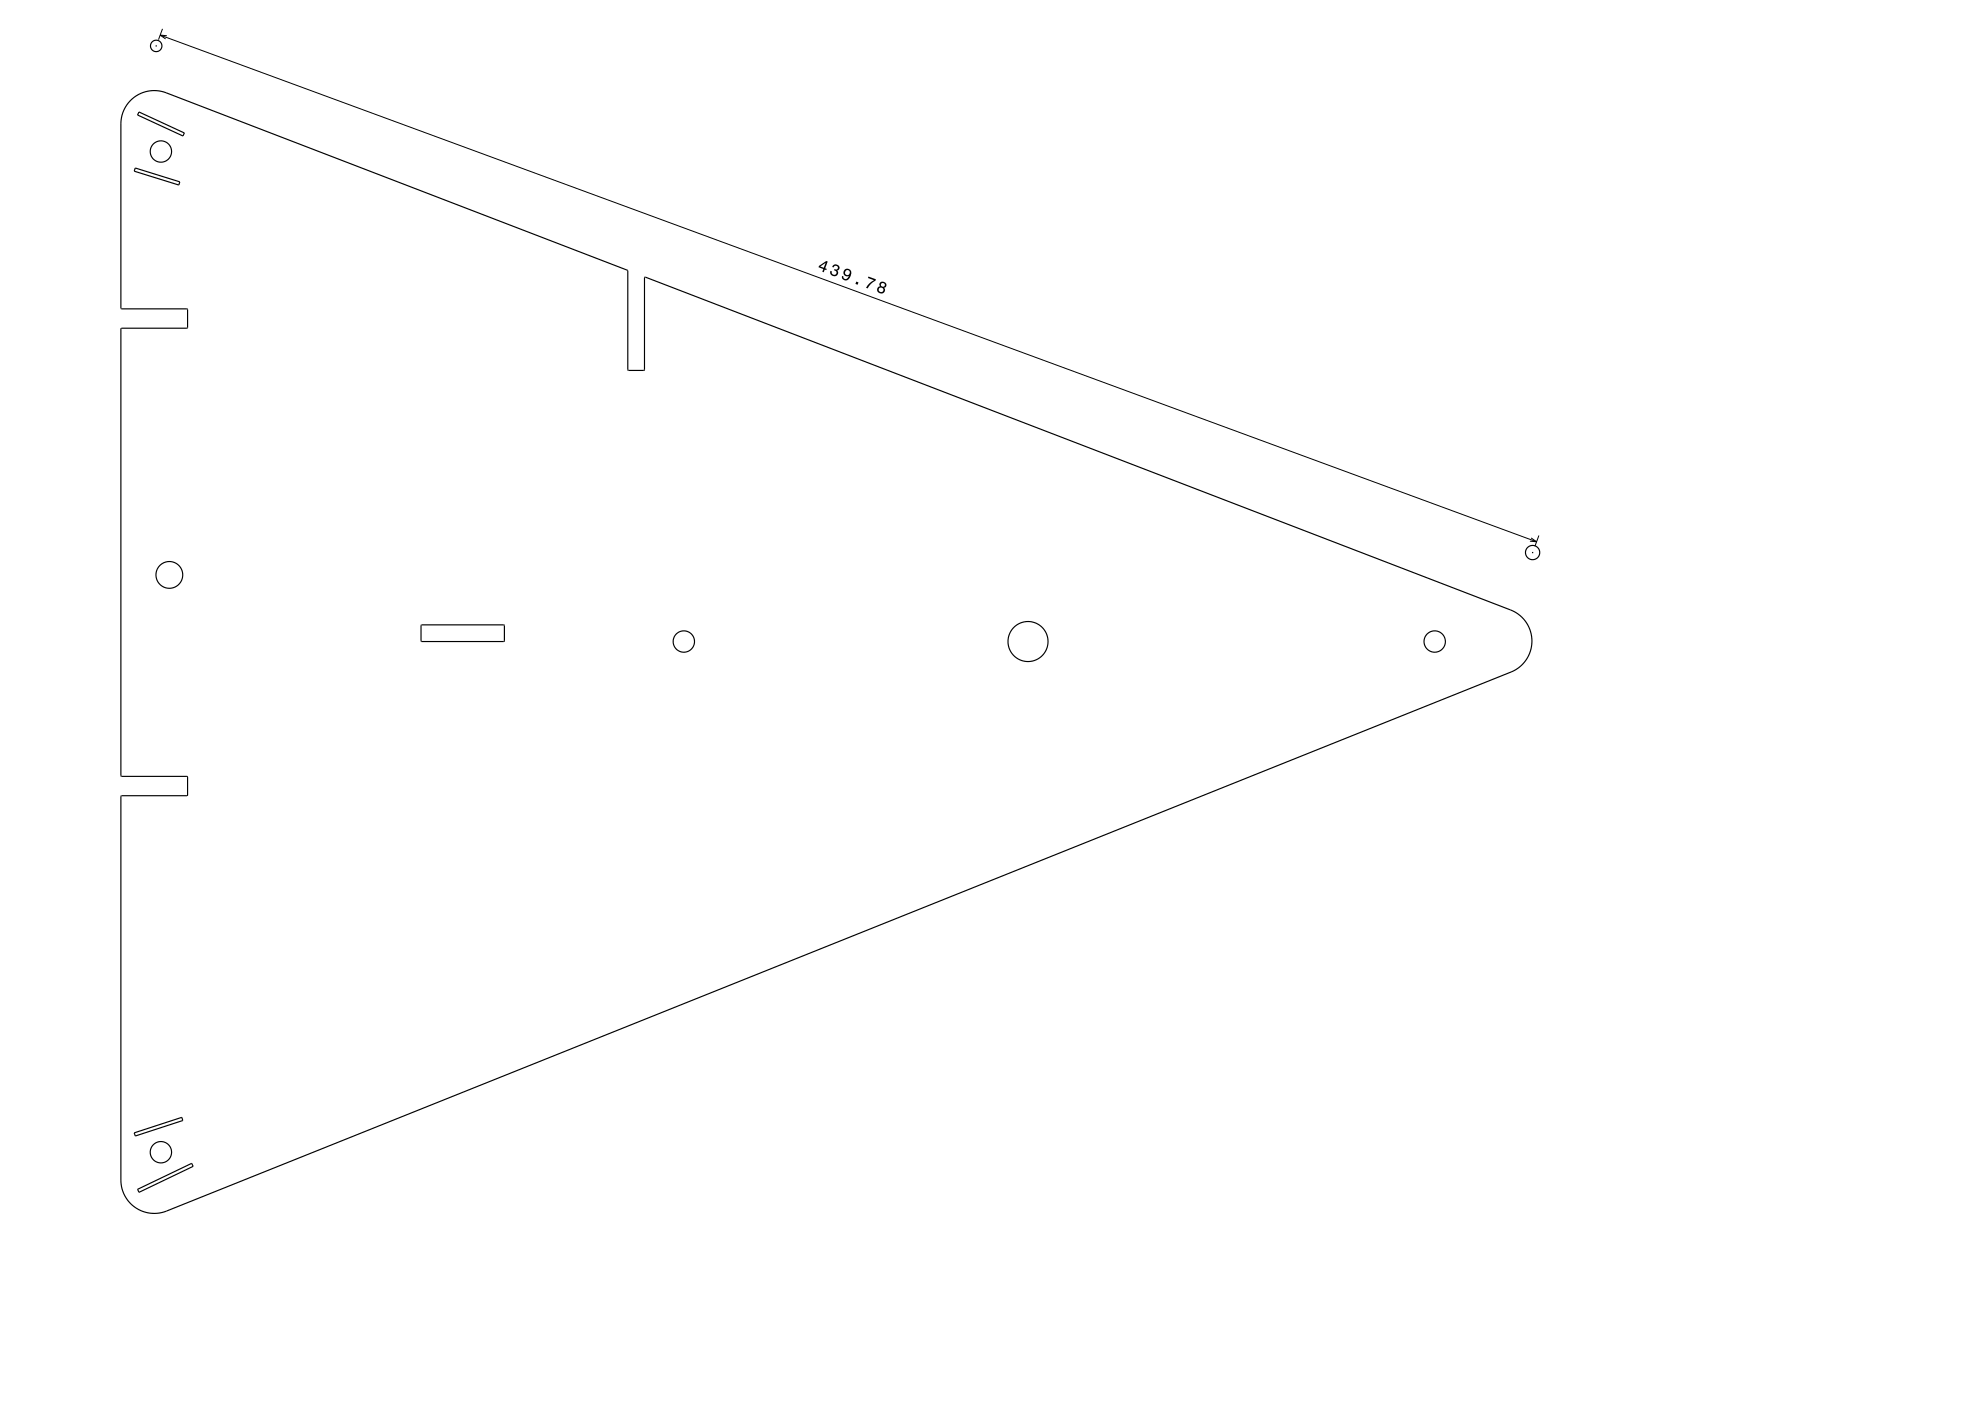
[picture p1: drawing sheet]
<svg xmlns="http://www.w3.org/2000/svg" width="594mm" height="420mm" viewBox="0 0 594 420" stroke-linecap="round" stroke-linejoin="round" font-family="sans-serif">
<path d="M48 10.5l412.7 151.9M48.7 8.7l-1.2 3.2M50 10.7l-2-.2 1.7 1.2M459.1 161.3l1.6 1.1-2-.2M461.4 160.5l-1.2 3.3" fill="none" stroke="#000" stroke-width=".3"/>
<g fill="none" stroke="#000" stroke-width=".35">
<path d="M39.2 30.1l2.2-1.7 2.5-1 2.8-.2 2.7 .5 138.7 53.3 .3 30 4.6 .1 .2-.2v-27.6l.3-.2 259.6 99.8 1.8 1 1.5 1.2 1.3 1.6 .9 1.7 .5 1.7 .2 2-.1 2-.6 1.9-.9 1.7-1.3 1.6-1.6 1.2-1.7 1-403.2 161.6-1.9 .5-1.7 .2-1.8-.2-1.9-.5-2.6-1.5-1.9-2-1.3-2.6-.5-2.7-.1-115.6 .2-.2h19.6l.2-.1v-5.5l-.2-.2h-19.6l-.2-.1v-134l.2-.2h19.6l.2-.2v-5.4l-.2-.2h-19.6l-.2-.2 .1-55.9 .3-1.9 .6-1.7 .9-1.5zM41.7 33.6l13.6 6.3-.4 .9-13.7-6.3zM40.5 50.4l13.4 4.1-.3 1-13.4-4.2zM126.3 187.4l24.7-.1 .2 .2v4.6l-.2 .2h-24.6l-.2-.2zM40.2 339.6l14.3-4.6 .3 .9-14.2 4.7zM41.2 356.5l16.3-7.7 .4 .9-16.2 7.7z"/>
<circle cx="46.8" cy="13.8" r="1.72"/>
<circle cx="48.2" cy="45.4" r="3.2"/>
<circle cx="50.8" cy="172.4" r="4"/>
<circle cx="459.6" cy="165.7" r="2.14"/>
<circle cx="205" cy="192.3" r="3.2"/>
<circle cx="308.2" cy="192.3" r="6"/>
<circle cx="430.2" cy="192.3" r="3.2"/>
<circle cx="48.2" cy="345.4" r="3.2"/>
</g>
<g fill="#000">
<path d="M46.7 13.6h.3v.3h-.3z" fill-rule="evenodd"/>
<path d="M245.6 79.7l-.2 .4 1.5 .6-.3 .8 .4 .1 .3-.8 .5 .2 .1-.4-.5-.2 .8-2-.5-.2zM246 79.9l1.6-1.1-.6 1.5zM249.8 79.6l-.3 .4 .4 .2a.62 .62 0 0 1 .6-.6 .62 .62 0 0 1 .7 .5 .62 .62 0 0 1-.5 .7l-.5-.1-.1 .3a.74 .74 0 0 1 .7 .9 .74 .74 0 0 1-1.1 .5 .74 .74 0 0 1-.3-1l-.4-.2a1.17 1.17 0 0 0 1 1.6 1.17 1.17 0 0 0 1.2-1.5l-.2-.2a1.01 1.01 0 0 0 .6-1.4 1.01 1.01 0 0 0-1.5-.4zM253.2 80.9a1.13 1.13 0 0 0-.1 1.5 1.13 1.13 0 0 0 1.4 .3 1.03 1.03 0 0 1-1.2 .9l-.4-.3v-.4l-.4-.2a1.23 1.23 0 0 0 1.1 1.4 1.23 1.23 0 0 0 1.3-1.1 1.42 1.42 0 0 0 .3-1.7 1.42 1.42 0 0 0-1.6-.7zM253.4 81.7a.75 .75 0 0 1 1.5 0 .75 .75 0 0 1-1.5 0zM256.8 84.4l-.3 .7 .7 .3 .2-.7zM260.4 82.9l-.1 .4 1.8 .7a5.2 5.2 0 0 0-2.4 2.3l.5 .2a5.3 5.3 0 0 1 2.3-2.4l.2-.4zM263.9 84.7a.8 .8 0 0 0 0 1.1 1.09 1.09 0 0 0-.7 1.5 1.09 1.09 0 0 0 1.5 .6 1.09 1.09 0 0 0 .4-1.6 .95 .95 0 0 0 .7-1.2 .95 .95 0 0 0-1.2-.7zM263.5 86.9a.71 .71 0 0 1 1.4 0 .71 .71 0 0 1-1.4 0zM264.1 85.4a.6 .6 0 0 1 1.2 0 .6 .6 0 0 1-1.2 0z" fill-rule="evenodd"/>
<path d="M459.4 165.5h.3v.3h-.3z" fill-rule="evenodd"/>
</g>
</svg>
